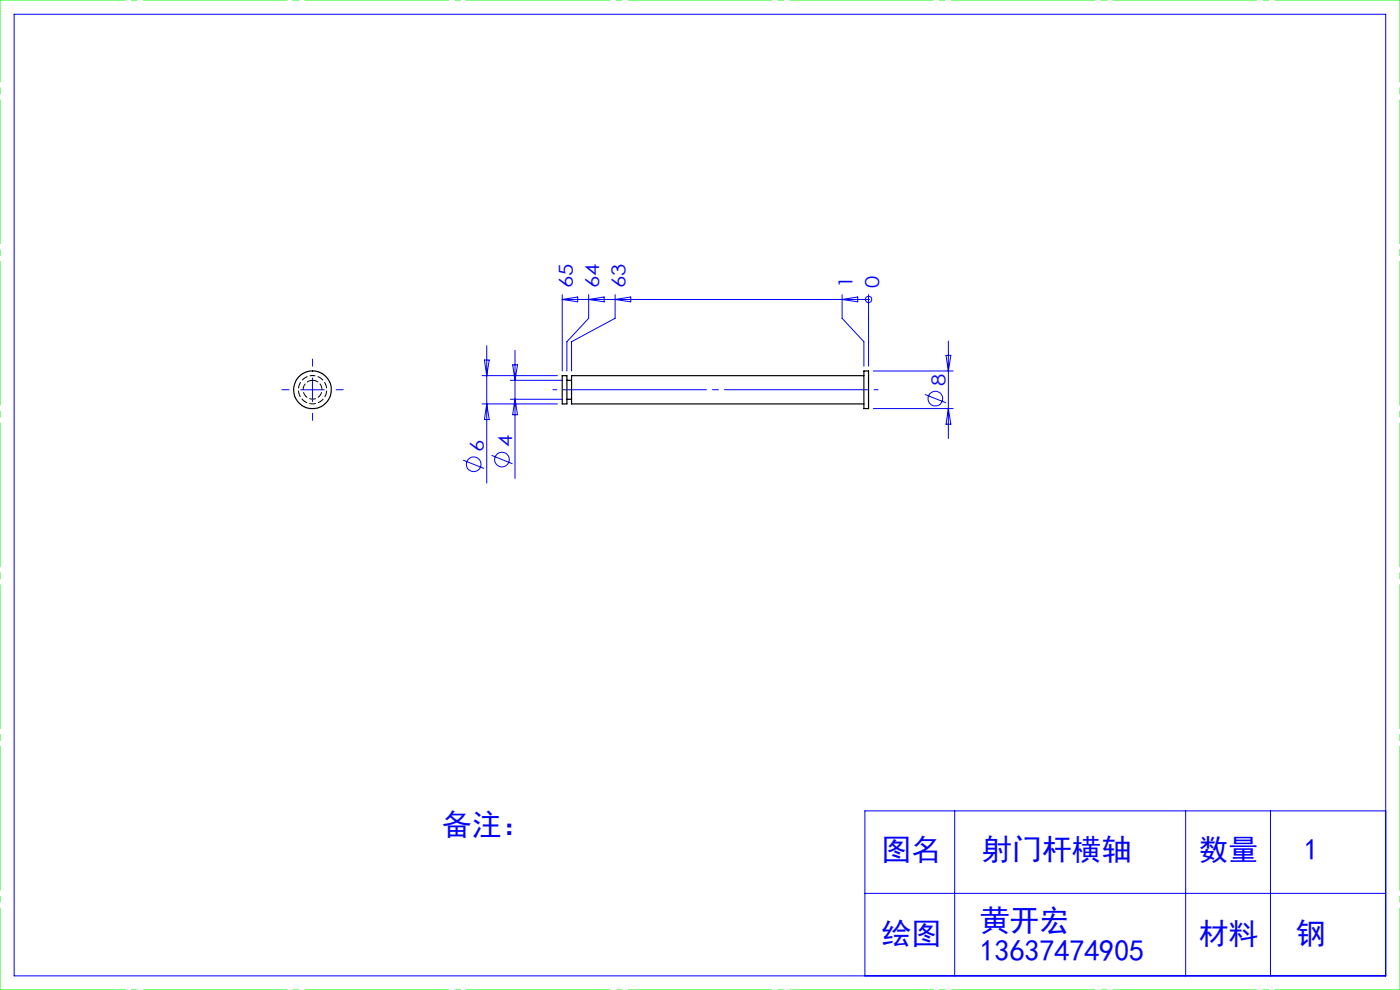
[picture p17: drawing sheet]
<svg xmlns="http://www.w3.org/2000/svg" width="297mm" height="210mm" viewBox="0 0 297 210" stroke-linecap="round" stroke-linejoin="round" font-family="sans-serif">
<defs><g id="words">
<g font-size="6.3" fill="#00f">
<text x="93.8" y="177.1">备注：</text>
<text x="187" y="182.5">图名</text>
<text x="208.4" y="182.5">射门杆横轴</text>
<text x="254.3" y="182.5">数量</text>
<text x="276.6" y="182.5">1</text>
<text x="207.8" y="197.5">黄开宏</text>
<text x="187" y="200.3">绘图</text>
<text x="207.8" y="203.8">13637474905</text>
<text x="254.3" y="200.3">材料</text>
<text x="274.9" y="200.3">钢</text>
</g>
<g font-size="4.1" fill="#00f">
<text x="121.5" y="61.2" transform="rotate(-90 121.5 61.2)">65</text>
<text x="127.1" y="61.2" transform="rotate(-90 127.1 61.2)">64</text>
<text x="132.7" y="61.2" transform="rotate(-90 132.7 61.2)">63</text>
<text x="180.9" y="61.2" transform="rotate(-90 180.9 61.2)">1</text>
<text x="186.5" y="61.2" transform="rotate(-90 186.5 61.2)">0</text>
<text x="200.6" y="82" transform="rotate(-90 200.6 82)">8</text>
<text x="102.7" y="95.9" transform="rotate(-90 102.7 95.9)">6</text>
<text x="108.7" y="94.9" transform="rotate(-90 108.7 94.9)">4</text>
</g>
</g></defs>
<g fill="none" stroke="#00f" stroke-width=".21">
<path d="M3 3h291v204h-291zM102.3 79.7h16M102.8 76.4h1l-.5 3.3zM103.3 73.3v29.2M108.8 77.4h1l-.5 3.3zM109.3 74.3v27.2M119.3 63.5h65M119.3 62.5v16.2M119.3 63.5l3.3-.5v1zM124.9 62.5v5l-4.6 5v6.2M124.9 63.5l3.3-.5v1zM130.5 62.5v5l-9.3 5v6.2"/>
<path d="M130.5 63.5l3.3-.5v1zM178.6 62.5v5l4.7 5v5.2M178.6 63.5l3.4-.5v1zM184.3 63.5h.1M184.3 62.5v15.2M185.3 78.7h16.9M200.7 75.4h1l-.5 3.3zM201.2 72.3v20.7M63.8 82.7h5M66.3 80.2v5M98.2 97.6l4.5 1.8M102.3 85.7h16"/>
<path d="M103.3 85.7l.5 3.3h-1zM104.3 96.6l4.4 1.8M108.3 80.7h11M108.3 84.7h11M109.3 84.7l.5 3.3h-1zM185.3 86.7h16.9M196.2 83.7l4.5 1.7M201.2 86.7l.5 3.3h-1zM202.5 172v35M251.5 172v35M269.5 172v35M294 172h-110.5v35"/>
<path d="M183.5 189.5h110.5"/>
<circle cx="184.3" cy="63.5" r=".67"/>
<circle cx="100.5" cy="98.5" r="1.56"/>
<circle cx="106.5" cy="97.5" r="1.55"/>
<circle cx="198.4" cy="84.6" r="1.55"/>
</g>
<path d="M66.3 77.7v-1.5M61.3 82.7h-1.5M66.3 87.7v1.5M71.3 82.7h1.5" fill="none" stroke="#00f" stroke-width=".21" stroke-dasharray="30.5 1.3 1.3 1.3"/>
<path d="M117.3 82.7h69" fill="none" stroke="#00f" stroke-width=".21" stroke-dasharray="30.5 1.3 1.3 1.3" stroke-dashoffset="-2.1"/>
<path d="M0 0h297M0 210h297" fill="none" stroke="#0f0" stroke-width=".21" stroke-dasharray="30.5 1.3 1.3 1.3" stroke-dashoffset="3.9"/>
<path d="M0 210v-210M297 210v-210" fill="none" stroke="#0f0" stroke-width=".21" stroke-dasharray="30.5 1.3 1.3 1.3" stroke-dashoffset="13.1"/>
<g fill="none" stroke="#000" stroke-width=".25">
<path d="M119.3 79.7h1v6h-1zM183.3 78.7h1v8h-1zM183.3 79.7h-62.1v6h62.1M120.3 84.7h.9M120.3 80.7h.9"/>
<circle cx="66.3" cy="82.7" r="4"/>
</g>
<path d="M66.3 79.7a3 3 0 0 1 2.7 4.4 3 3 0 0 1-5.2 .3 3 3 0 0 1 2.1-4.7h.4" fill="none" stroke="#000" stroke-width=".21" stroke-dasharray="1.3 .6" stroke-dashoffset=".7"/>
<path d="M66.3 80.7a2 2 0 0 1 1.8 2.9 2 2 0 0 1-3.4 .2 2 2 0 0 1 1.3-3.1h.3" fill="none" stroke="#000" stroke-width=".21" stroke-dasharray="1.3 .6" stroke-dashoffset=".1"/>
<use href="#words"/>
</svg>
